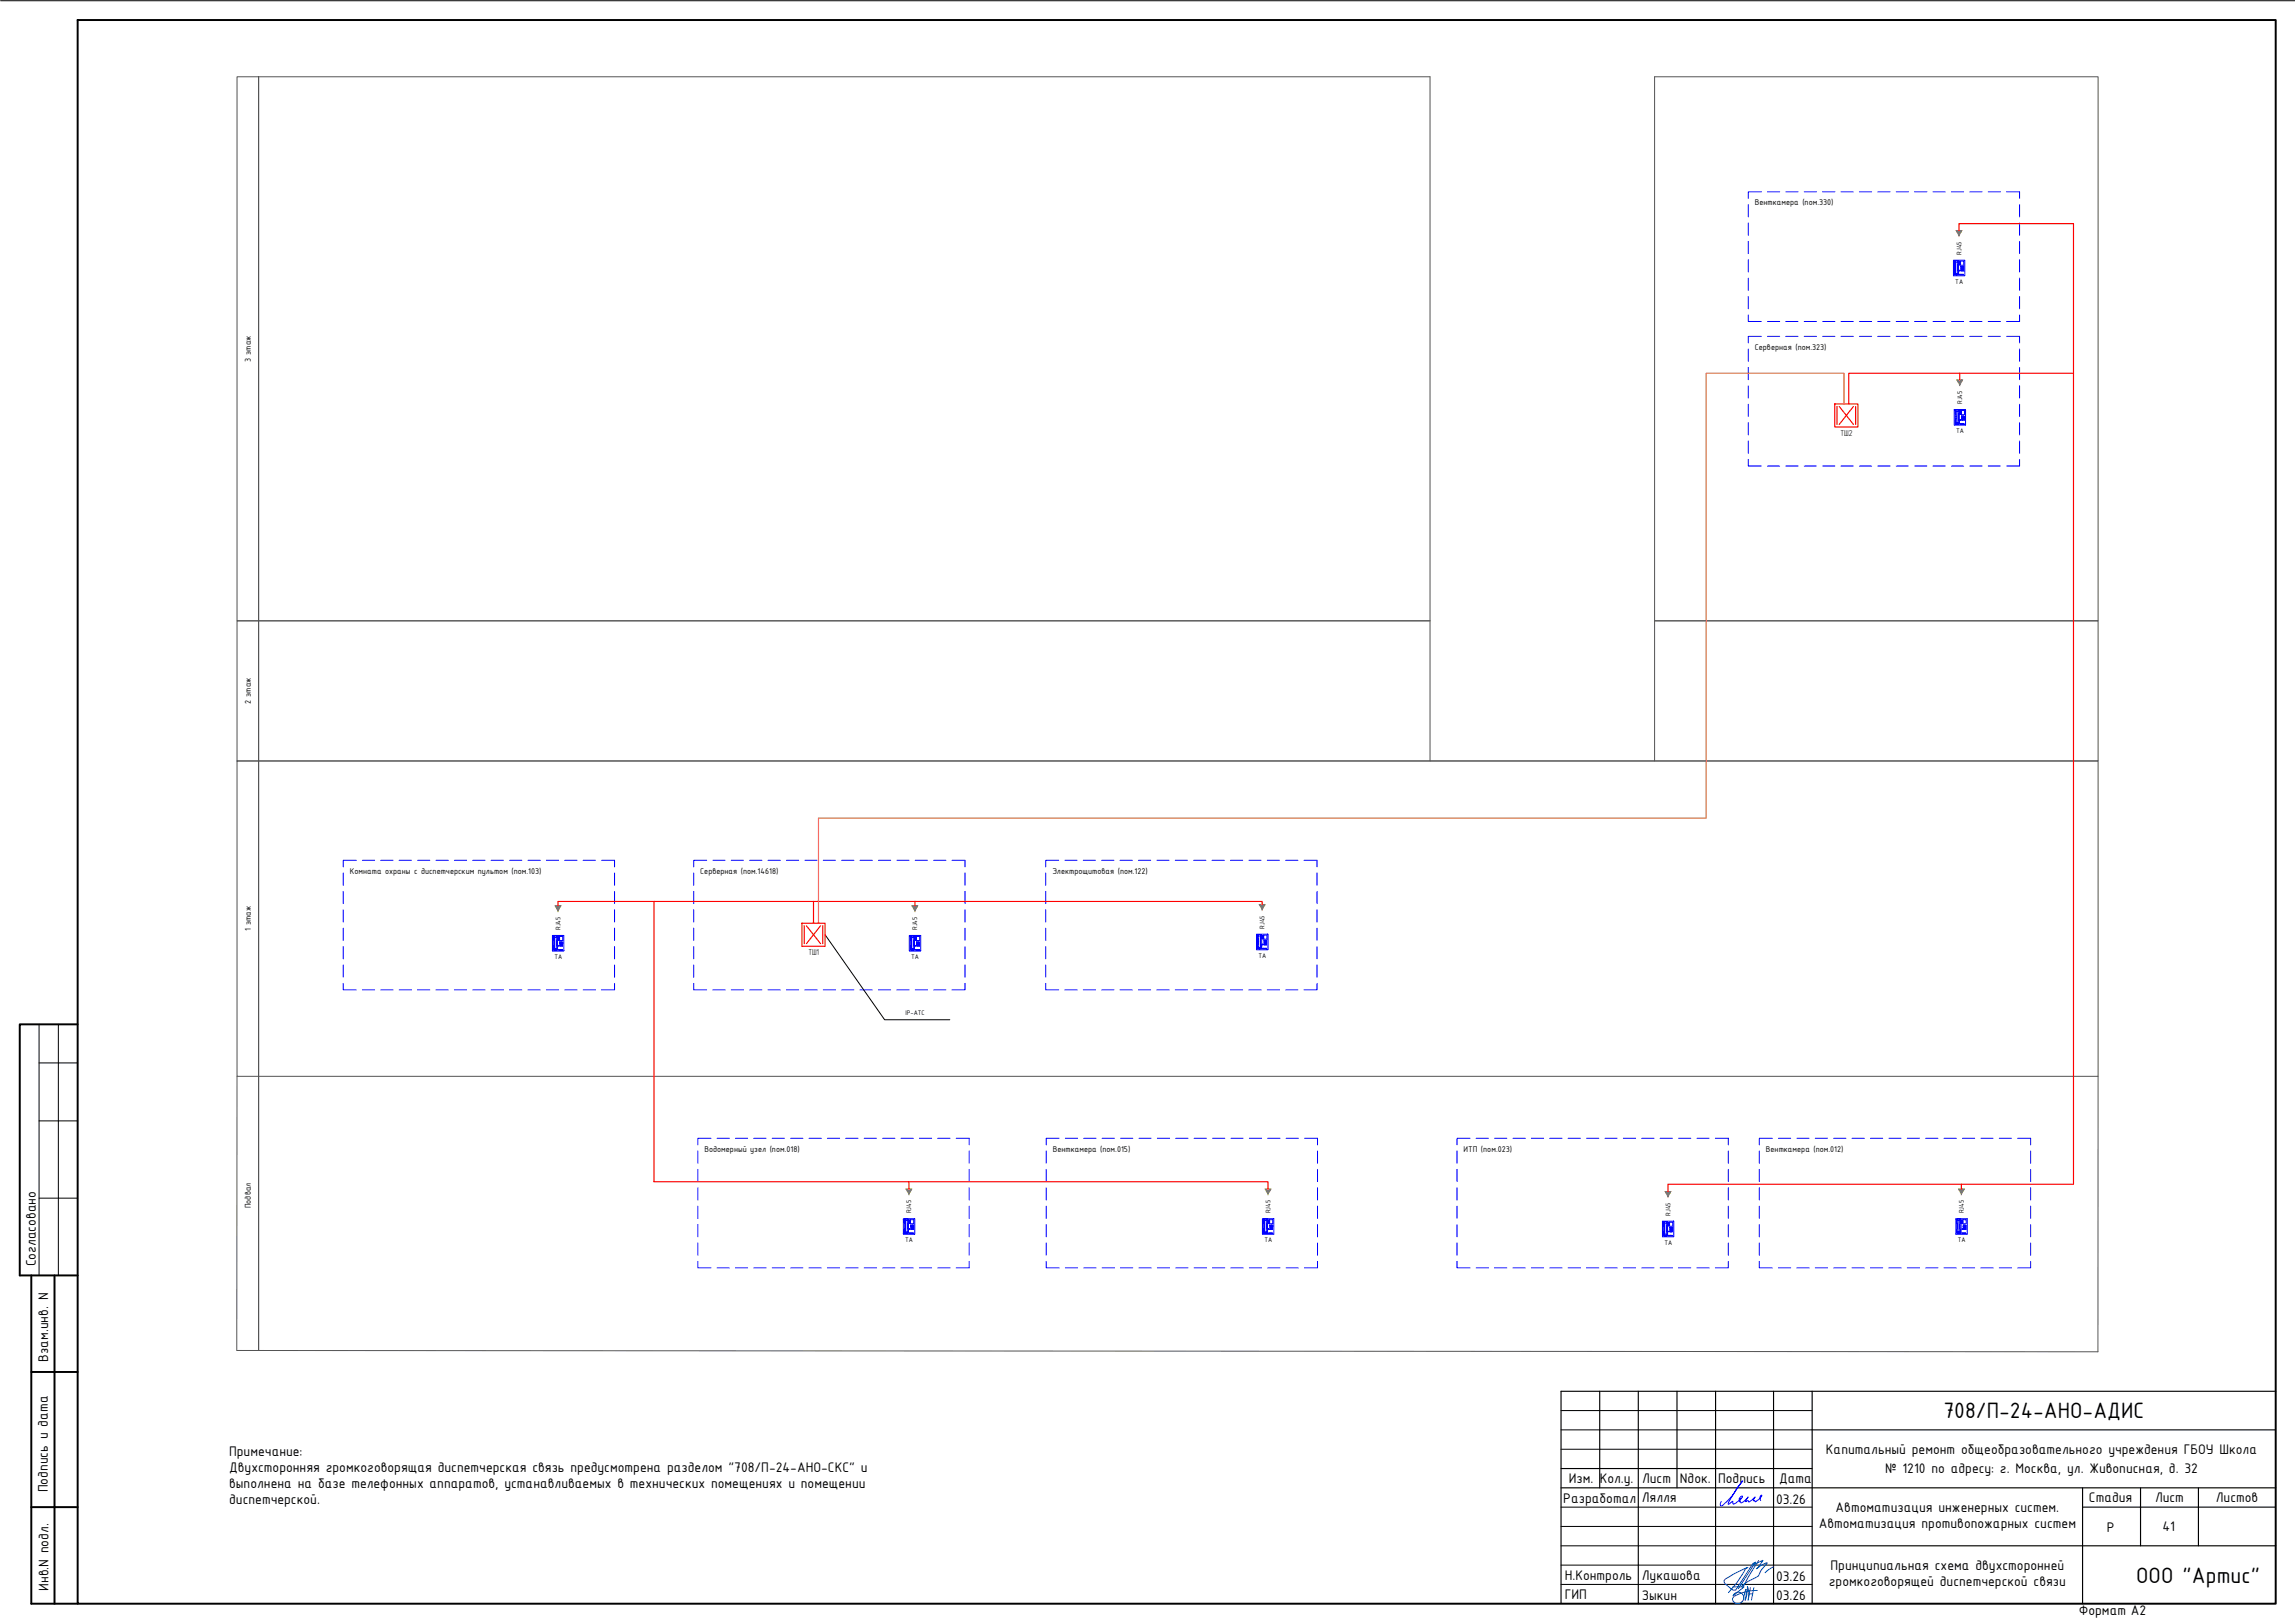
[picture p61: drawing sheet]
<svg xmlns="http://www.w3.org/2000/svg" width="594mm" height="420mm" viewBox="0 0 594 420" stroke-linecap="round" stroke-linejoin="round" font-family="sans-serif">
<defs><g id="words">
<g font-size="6.2">
<text x="503.1" y="367.2">708/П-24-АНО-АДИС</text>
<text x="553" y="409.9">ООО &quot;Артис&quot;</text>
</g>
<g font-size="3.9">
<text x="9.3" y="327.9" transform="rotate(-90 9.3 327.9)">Согласовано</text>
<text x="12.4" y="352.5" transform="rotate(-90 12.4 352.5)">Взам.инв. N</text>
<text x="59.3" y="377">Примечание:</text>
<text x="472.6" y="376.4">Капитальный ремонт общеобразовательного учреждения ГБОУ Школа</text>
<text x="59.3" y="381.1">Двухсторонняя громкоговорящая диспетчерская связь предусмотрена разделом &quot;708/П-24-АНО-СКС&quot; и</text>
<text x="406.1" y="383.9">Изм. Кол.у.</text>
<text x="425.1" y="383.9">Лист</text>
<text x="434.9" y="383.9">Nдок.</text>
<text x="444.7" y="383.9">Подпись</text>
<text x="460.5" y="383.9">Дата</text>
<text x="488" y="381.3">№ 1210 по адресу: г. Москва, ул. Живописная, д. 32</text>
<text x="12.4" y="386.3" transform="rotate(-90 12.4 386.3)">Подпись и дата</text>
<text x="59.3" y="385.3">выполнена на базе телефонных аппаратов, устанавливаемых в технических помещениях и помещении</text>
<text x="59.3" y="389.4">диспетчерской.</text>
<text x="404.7" y="389">Разработал</text>
<text x="425" y="389">Лялля</text>
<text x="459.8" y="389.3">03.26</text>
<text x="540.7" y="388.8">Стадия</text>
<text x="557.8" y="388.8">Лист</text>
<text x="573.6" y="388.8">Листов</text>
<text x="470.8" y="395.6">Автоматизация противопожарных систем</text>
<text x="475.2" y="391.5">Автоматизация инженерных систем.</text>
<text x="545.4" y="396.6">Р</text>
<text x="559.8" y="396.3">41</text>
<text x="473.9" y="406.4">Принципиальная схема двухсторонней</text>
<text x="12.5" y="411.9" transform="rotate(-90 12.5 411.9)">Инв.N подл.</text>
<text x="405" y="414">ГИП</text>
<text x="405" y="409">Н.Контроль</text>
<text x="425" y="409.2">Лукашова</text>
<text x="459.8" y="409.3">03.26</text>
<text x="473.4" y="410.6">громкоговорящей диспетчерской связи</text>
<text x="425" y="414.1">Зыкин</text>
<text x="459.8" y="414.3">03.26</text>
<text x="538.1" y="418.2">Формат А2</text>
</g>
<g font-size="2.3">
<text x="454.3" y="53.1">Венткамера (пом.330)</text>
<text x="64.9" y="93.7" transform="rotate(-90 64.9 93.7)">3 этаж</text>
<text x="454.3" y="90.6">Серверная (пом.323)</text>
<text x="64.9" y="182.3" transform="rotate(-90 64.9 182.3)">2 этаж</text>
<text x="90.5" y="226.2">Комната охраны с диспетчерским пультом (пом.103)</text>
<text x="181.3" y="226.2">Серверная (пом.14618)</text>
<text x="272.4" y="226.2">Электрощитовая (пом.122)</text>
<text x="64.9" y="241.1" transform="rotate(-90 64.9 241.1)">1 этаж</text>
<text x="182.4" y="298.2">Водомерный узел (пом.018)</text>
<text x="272.5" y="298.2">Венткамера (пом.015)</text>
<text x="378.9" y="298.3">ИТП (пом.023)</text>
<text x="457.1" y="298.2">Венткамера (пом.012)</text>
<text x="64.9" y="312.8" transform="rotate(-90 64.9 312.8)">Подвал</text>
</g>
<g font-size="2.2">
<text x="476.4" y="112.9">ТШ2</text>
<text x="209.2" y="247.4">ТШ1</text>
</g>
<g font-size="1.9">
<text x="507.7" y="66" transform="rotate(-90 507.7 66)">RJ45</text>
<text x="506.2" y="73.4">ТА</text>
<text x="507.9" y="104.6" transform="rotate(-90 507.9 104.6)">RJ45</text>
<text x="506.3" y="112.1">ТА</text>
<text x="145.1" y="240.8" transform="rotate(-90 145.1 240.8)">RJ45</text>
<text x="237.4" y="240.8" transform="rotate(-90 237.4 240.8)">RJ45</text>
<text x="327.3" y="240.4" transform="rotate(-90 327.3 240.4)">RJ45</text>
<text x="143.5" y="248.3">ТА</text>
<text x="235.9" y="248.3">ТА</text>
<text x="325.8" y="247.9">ТА</text>
<text x="234.4" y="262.9">IP-АТС</text>
<text x="235.9" y="314.1" transform="rotate(-90 235.9 314.1)">RJ45</text>
<text x="328.9" y="314.1" transform="rotate(-90 328.9 314.1)">RJ45</text>
<text x="432.4" y="314.7" transform="rotate(-90 432.4 314.7)">RJ45</text>
<text x="508.4" y="314.1" transform="rotate(-90 508.4 314.1)">RJ45</text>
<text x="234.3" y="321.6">ТА</text>
<text x="327.3" y="321.6">ТА</text>
<text x="430.8" y="322.2">ТА</text>
<text x="506.8" y="321.6">ТА</text>
</g>
</g></defs>
<path d="M66.9 19.9v329.7v-329.7M61.4 197h481.7v81.6h-481.7zM370.2 197v-177.1h-308.8v140.8h308.8h-308.8v36.3h481.7v-36.3h-114.8h114.8v-140.8h-114.8v177.1M61.4 278.6l-.1 71M543.1 278.6v71.3l-481.7-.3" fill="none" stroke="#545454" stroke-width=".26"/>
<g fill="none" stroke="#00f" stroke-width=".26">
<path d="M452.6 53v3.1M452.6 57.7v3.2M455.9 49.7h-3.3v1.7M457.5 49.7h3.2M462.3 49.7h3.1M467 49.7h3.2M471.8 49.7h3.2M476.6 49.7h3.1M481.3 49.7h3.2M486.1 49.7h3.2M490.8 49.7h3.2M495.6 49.7h3.2"/>
<path d="M500.4 49.7h3.1M505.1 49.7h3.2M509.9 49.7h3.2M514.7 49.7h3.1M519.4 49.7h3.4v1.7M522.8 53v3.1M522.8 57.7v3.2M452.6 62.5v3.2M452.6 67.2v3.2M452.6 72v3.2M452.6 76.8v3.1M522.8 62.5v3.2"/>
<path d="M522.8 67.2v3.2M522.8 72v3.2M522.8 76.8v3.1M452.6 81.5v1.7h3.3M452.6 90.4v3.1M452.6 95.1v3.2M452.6 99.9v3.2M455.9 87.1h-3.3v1.7M457.5 83.2h3.2M457.5 87.1h3.2M462.3 83.2h3.1M462.3 87.1h3.1"/>
<path d="M467 83.2h3.2M467 87.1h3.2M471.8 83.2h3.2M471.8 87.1h3.2M476.6 83.2h3.1M476.6 87.1h3.1M481.3 83.2h3.2M481.3 87.1h3.2M486.1 83.2h3.2M486.1 87.1h3.2M490.8 83.2h3.2M490.8 87.1h3.2"/>
<path d="M495.6 83.2h3.2M495.6 87.1h3.2M500.4 83.2h3.1M500.4 87.1h3.1M505.1 83.2h3.2M505.1 87.1h3.2M509.9 83.2h3.2M509.9 87.1h3.2M514.7 83.2h3.1M514.7 87.1h3.1M519.4 87.1h3.4v1.7M522.8 81.5v1.7h-3.4"/>
<path d="M522.8 90.4v3.1M522.8 95.1v3.2M522.8 99.9v3.2M452.6 118.9v1.8h3.3M452.6 104.6v3.2M452.6 109.4v3.2M452.6 114.2v3.1M522.8 118.9v1.8h-3.4M522.8 104.6v3.2M522.8 109.4v3.2M522.8 114.2v3.1M457.5 120.7h3.2"/>
<path d="M462.3 120.7h3.1M467 120.7h3.2M471.8 120.7h3.2M476.6 120.7h3.1M481.3 120.7h3.2M486.1 120.7h3.2M490.8 120.7h3.2M495.6 120.7h3.2M500.4 120.7h3.1M505.1 120.7h3.2M509.9 120.7h3.2M514.7 120.7h3.1"/>
<path d="M88.9 226v3.2M88.9 230.8v3.1M88.9 235.5v3.2M92.2 222.7h-3.3v1.7M93.8 222.7h3.2M98.6 222.7h3.1M103.3 222.7h3.2M108.1 222.7h3.2M112.9 222.7h3.1M117.6 222.7h3.2M122.4 222.7h3.2M127.1 222.7h3.2"/>
<path d="M131.9 222.7h3.2M136.7 222.7h3.1M141.4 222.7h3.2M146.2 222.7h3.2M151 222.7h3.1M155.7 222.7h3.4v1.7M159.1 226v3.2M159.1 230.8v3.1M159.1 235.5v3.2M179.6 226v3.2M179.6 230.8v3.1M179.6 235.5v3.2"/>
<path d="M182.9 222.7h-3.3v1.7M184.5 222.7h3.2M189.3 222.7h3.2M194 222.7h3.2M198.8 222.7h3.2M203.6 222.7h3.1M208.3 222.7h3.2M213.1 222.7h3.2M217.9 222.7h3.1M222.6 222.7h3.2M227.4 222.7h3.2M232.1 222.7h3.2"/>
<path d="M236.9 222.7h3.2M241.7 222.7h3.1M246.4 222.7h3.4v1.7M249.8 226v3.2M249.8 230.8v3.1M249.8 235.5v3.2M270.7 226v3.2M270.7 230.8v3.1M270.7 235.5v3.2M274.1 222.7h-3.4v1.7M275.6 222.7h3.2M280.4 222.7h3.2"/>
<path d="M285.2 222.7h3.1M289.9 222.7h3.2M294.7 222.7h3.2M299.5 222.7h3.1M304.2 222.7h3.2M309 222.7h3.2M313.7 222.7h3.2M318.5 222.7h3.2M323.3 222.7h3.1M328 222.7h3.2M332.8 222.7h3.2M337.6 222.7h3.3v1.7"/>
<path d="M340.9 226v3.2M340.9 230.8v3.1M340.9 235.5v3.2M88.9 254.6v1.7h3.3M88.9 240.3v3.2M88.9 245v3.2M88.9 249.8v3.2M93.8 256.3h3.2M98.6 256.3h3.1M103.3 256.3h3.2M108.1 256.3h3.2M112.9 256.3h3.1"/>
<path d="M117.6 256.3h3.2M122.4 256.3h3.2M127.1 256.3h3.2M131.9 256.3h3.2M136.7 256.3h3.1M141.4 256.3h3.2M146.2 256.3h3.2M151 256.3h3.1M159.1 254.6v1.7h-3.4M159.1 240.3v3.2M159.1 245v3.2M159.1 249.8v3.2"/>
<path d="M179.6 254.6v1.7h3.3M179.6 240.3v3.2M179.6 245v3.2M179.6 249.8v3.2M184.5 256.3h3.2M189.3 256.3h3.2M194 256.3h3.2M198.8 256.3h3.2M203.6 256.3h3.1M208.3 256.3h3.2M213.1 256.3h3.2M217.9 256.3h3.1"/>
<path d="M222.6 256.3h3.2M227.4 256.3h3.2M232.1 256.3h3.2M236.9 256.3h3.2M241.7 256.3h3.1M249.8 254.6v1.7h-3.4M249.8 240.3v3.2M249.8 245v3.2M249.8 249.8v3.2M270.7 254.6v1.7h3.4M270.7 240.3v3.2M270.7 245v3.2"/>
<path d="M270.7 249.8v3.2M275.6 256.3h3.2M280.4 256.3h3.2M285.2 256.3h3.1M289.9 256.3h3.2M294.7 256.3h3.2M299.5 256.3h3.1M304.2 256.3h3.2M309 256.3h3.2M313.7 256.3h3.2M318.5 256.3h3.2M323.3 256.3h3.1"/>
<path d="M328 256.3h3.2M332.8 256.3h3.2M340.9 254.6v1.7h-3.3M340.9 240.3v3.2M340.9 245v3.2M340.9 249.8v3.2M180.7 298v3.1M184 294.7h-3.3v1.7M185.6 294.7h3.2M190.4 294.7h3.1M195.1 294.7h3.2M199.9 294.7h3.2"/>
<path d="M204.7 294.7h3.1M209.4 294.7h3.2M214.2 294.7h3.2M218.9 294.7h3.2M223.7 294.7h3.2M228.5 294.7h3.1M233.2 294.7h3.2M238 294.7h3.2M242.8 294.7h3.1M247.5 294.7h3.4v1.7M250.9 298v3.1M270.8 298v3.1"/>
<path d="M274.2 294.7h-3.4v1.7M275.8 294.7h3.1M280.5 294.7h3.2M285.3 294.7h3.2M290.1 294.7h3.1M294.8 294.7h3.2M299.6 294.7h3.2M304.3 294.7h3.2M309.1 294.7h3.2M313.9 294.7h3.1M318.6 294.7h3.2M323.4 294.7h3.2"/>
<path d="M328.2 294.7h3.1M332.9 294.7h3.2M337.7 294.7h3.4v1.7M341.1 298v3.1M377.2 298v3.1M380.5 294.7h-3.3v1.7M382.1 294.7h3.2M386.9 294.7h3.2M391.6 294.7h3.2M396.4 294.7h3.2M401.2 294.7h3.1M405.9 294.7h3.2"/>
<path d="M410.7 294.7h3.2M415.5 294.7h3.1M420.2 294.7h3.2M425 294.7h3.2M429.7 294.7h3.2M434.5 294.7h3.2M439.3 294.7h3.1M444 294.7h3.4v1.7M447.4 298v3.1M455.4 298v3.1M458.8 294.7h-3.4v1.7M460.4 294.7h3.1"/>
<path d="M465.1 294.7h3.2M469.9 294.7h3.2M474.7 294.7h3.1M479.4 294.7h3.2M484.2 294.7h3.2M488.9 294.7h3.2M493.7 294.7h3.2M498.5 294.7h3.1M503.2 294.7h3.2M508 294.7h3.2M512.8 294.7h3.1M517.5 294.7h3.2"/>
<path d="M522.3 294.7h3.3v1.7M525.6 298v3.1M180.7 302.7v3.2M180.7 307.5v3.2M180.7 312.3v3.1M180.7 317v3.2M250.9 302.7v3.2M250.9 307.5v3.2M250.9 312.3v3.1M250.9 317v3.2M270.8 302.7v3.2M270.8 307.5v3.2"/>
<path d="M270.8 312.3v3.1M270.8 317v3.2M341.1 302.7v3.2M341.1 307.5v3.2M341.1 312.3v3.1M341.1 317v3.2M377.2 302.7v3.2M377.2 307.5v3.2M377.2 312.3v3.1M377.2 317v3.2M447.4 302.7v3.2M447.4 307.5v3.2"/>
<path d="M447.4 312.3v3.1M447.4 317v3.2M455.4 302.7v3.2M455.4 307.5v3.2M455.4 312.3v3.1M455.4 317v3.2M525.6 302.7v3.2M525.6 307.5v3.2M525.6 312.3v3.1M525.6 317v3.2M180.7 326.5v1.7h3.3M180.7 321.8v3.2"/>
<path d="M185.6 328.2h3.2M190.4 328.2h3.1M195.1 328.2h3.2M199.9 328.2h3.2M204.7 328.2h3.1M209.4 328.2h3.2M214.2 328.2h3.2M218.9 328.2h3.2M223.7 328.2h3.2M228.5 328.2h3.1M233.2 328.2h3.2M238 328.2h3.2"/>
<path d="M242.8 328.2h3.1M250.9 326.5v1.7h-3.4M250.9 321.8v3.2M270.8 326.5v1.7h3.4M270.8 321.8v3.2M275.8 328.2h3.1M280.5 328.2h3.2M285.3 328.2h3.2M290.1 328.2h3.1M294.8 328.2h3.2M299.6 328.2h3.2M304.3 328.2h3.2"/>
<path d="M309.1 328.2h3.2M313.9 328.2h3.1M318.6 328.2h3.2M323.4 328.2h3.2M328.2 328.2h3.1M332.9 328.2h3.2M341.1 326.5v1.7h-3.4M341.1 321.8v3.2M377.2 326.5v1.7h3.3M377.2 321.8v3.2M382.1 328.2h3.2M386.9 328.2h3.2"/>
<path d="M391.6 328.2h3.2M396.4 328.2h3.2M401.2 328.2h3.1M405.9 328.2h3.2M410.7 328.2h3.2M415.5 328.2h3.1M420.2 328.2h3.2M425 328.2h3.2M429.7 328.2h3.2M434.5 328.2h3.2M439.3 328.2h3.1M447.4 326.5v1.7h-3.4"/>
<path d="M447.4 321.8v3.2M455.4 326.5v1.7h3.4M455.4 321.8v3.2M460.4 328.2h3.1M465.1 328.2h3.2M469.9 328.2h3.2M474.7 328.2h3.1M479.4 328.2h3.2M484.2 328.2h3.2M488.9 328.2h3.2M493.7 328.2h3.2M498.5 328.2h3.1"/>
<path d="M503.2 328.2h3.2M508 328.2h3.2M512.8 328.2h3.1M517.5 328.2h3.2M525.6 326.5v1.7h-3.3M525.6 321.8v3.2"/>
</g>
<g fill="none" stroke="#00f" stroke-width=".26">
<path d="M505.7 67.4h2.9v4l-2.9-.1zM505.9 67.6l.2-.1h.7l.1 .1M506 67.4l1 .2v3.4l-.2 .2h-.8l-.1-.2zM506.1 71.1h.7M506.1 67.5l.1 .3M506.2 70.7l-.2 .4 .2-.3M506.2 67.9v2.8M506.2 70.7v.1M506.2 67.8l-.3-.2 .2 1.3-.2 2.1M506.2 67.8l.5 .1 .2-.3-.2 1.3 .2 2.1M506.2 70.8h.4M506.7 67.9v2.8"/>
<path d="M506.8 67.5l-.2 .3M506.9 71l-.2-.3 .1 .4M506.9 71l-.1 .1M507.2 69.9h.2v.2h-.2zM507.2 71h.3v.2h-.3zM507.2 67.7l.2 .1zM507.2 67.8l.2 .1zM507.2 68.3l.2 .1zM507.2 68.5l.2 .1zM507.2 68l.2 .1zM507.2 68.2l.2 .1zM507.5 67.6h.8v1.1h-.8z"/>
<path d="M507.6 69l.1 .2zM507.6 69.6l.1 .2zM507.6 69.9l.1 .2zM507.6 69.3l.1 .2zM507.6 71h.3v.2h-.3zM507.8 69l.2 .2zM507.8 69.3l.2 .2zM507.8 69.6l.2 .2zM507.8 69.9l.2 .2zM508 71h.3v.2h-.3zM508.1 69l.2 .2zM508.1 69.6l.2 .2z"/>
<path d="M508.1 69.9l.2 .2zM508.1 69.3l.2 .2zM505.9 106.1l2.9-.1v4h-2.9zM506.1 106.2h1.1v3.5l-.2 .1h-.8l-.1-.2zM506.1 106.3l.2-.2h.7l.1 .2M506.3 106.1l.1 .4M506.4 109.4l-.2 .3 .2-.3M506.4 106.6v2.8M506.4 109.4h.1M506.4 106.5l-.3-.2 .2 1.2-.2 2.1M506.4 106.5l.4 .1 .3-.3-.2 1.2 .2 2.1M506.4 109.4h.4"/>
<path d="M506.6 109.8h.1M506.8 109.4l.3 .2-.1 .2zM506.8 106.6v2.8M507 106.1l-.2 .4M507.4 108.6h.2v.2h-.2zM507.4 109.7h.3v.1h-.3zM507.4 106.3l.2 .1zM507.4 106.5l.2 .1zM507.4 107l.2 .1zM507.4 107.2l.2 .1zM507.4 106.7h.2zM507.4 106.8l.2 .1z"/>
<path d="M507.7 106.3h.8v1h-.8zM507.8 107.7l.1 .1zM507.8 108.3l.1 .2zM507.8 108.6l.1 .2zM507.8 108l.1 .2zM507.8 109.7h.3v.1h-.3zM508 107.7l.2 .1zM508 108l.2 .2zM508 108.3l.2 .2zM508 108.6l.2 .2zM508.2 109.7h.3v.1h-.3zM508.3 107.7l.2 .1z"/>
<path d="M508.3 108.3l.2 .2zM508.3 108.6l.2 .2zM508.3 108l.2 .2zM143 242.2h3l-.1 4-2.9-.1zM143.2 242.4l.2-.1h.8l.1 .1-.1 3.6h-.8l-.2-.2zM143.3 242.4l.1-.1h.7l.1 .1M143.4 245.9h.7M143.4 242.3l.2 .4M143.5 245.5l-.2 .4h.1l.2-.3M143.5 242.7v2.8M143.5 245.5l.1 .1M143.6 242.7l-.3-.3 .2 1.3-.2 2.1"/>
<path d="M143.6 242.7h.4l.2-.3-.1 1.1 .1 2.3M143.6 245.6h.4M144 242.7v2.8M144.1 242.3l-.1 .4M144.2 245.8l-.2-.3 .1 .4M144.2 245.8l-.1 .1M144.5 244.8h.2v.1h-.2zM144.5 245.8h.3v.2h-.3zM144.5 242.5l.3 .1zM144.5 242.7h.3zM144.5 243.2h.3zM144.5 243.3l.3 .1z"/>
<path d="M144.5 242.8l.3 .1zM144.5 243l.3 .1zM144.9 242.4h.8v1.1h-.8zM144.9 243.8l.2 .2zM144.9 244.4l.2 .2zM144.9 244.8l.2 .1zM144.9 244.1l.2 .2zM144.9 245.8h.3v.2h-.3zM145.2 244.1l.2 .2zM145.2 244.4l.2 .2zM145.2 243.8l.2 .2zM145.2 244.8l.2 .1z"/>
<path d="M145.3 245.8h.3v.2h-.3zM145.5 243.8l.1 .2zM145.5 244.4l.1 .2zM145.5 244.8l.1 .1zM145.5 244.1l.1 .2zM235.4 242.2h2.9v4l-2.9-.1zM235.7 242.4l.1-.1h.7l.1 .1M235.7 242.3l1 .1v3.4l-.1 .2h-.9l-.1-.2zM235.8 245.9h.7M235.8 242.3l.2 .4M235.9 245.5l-.2 .4 .3-.3M235.9 242.7v2.8"/>
<path d="M235.9 245.5l.1 .1M236 242.7l-.3-.3 .1 1.3-.1 2.1M236 242.7h.4l.2-.3-.1 1.3 .1 2.1M236 245.6h.3M236.4 242.7v2.8M236.5 242.3l-.2 .4M236.6 245.8l-.2-.3 .1 .4M236.6 245.8l-.1 .1M236.9 244.8h.2v.1h-.2zM236.9 245.8h.3v.2h-.3zM236.9 242.5l.2 .1zM236.9 242.7h.2z"/>
<path d="M236.9 243.2h.2zM236.9 243.3l.2 .1zM236.9 242.8l.2 .1zM236.9 243l.2 .1zM237.2 242.4h.9v1.1h-.9zM237.3 243.8l.2 .2zM237.3 244.4l.2 .2zM237.3 244.8l.2 .1zM237.3 244.1l.2 .2zM237.3 245.8h.3v.2h-.3zM237.6 244.1l.1 .2zM237.6 244.4l.1 .2z"/>
<path d="M237.6 243.8l.1 .2zM237.6 244.8l.1 .1zM237.7 245.8h.3v.2h-.3zM237.8 243.8l.2 .2zM237.8 244.4l.2 .2zM237.8 244.8l.2 .1zM237.8 244.1l.2 .2zM325.3 241.8h2.9v4.1h-2.9zM325.5 242.1l.1-.2h.9l.1 .2-.1 3.5h-.9l-.1-.1zM325.6 242.1l.1-.1h.7l.1 .1M325.7 245.6h.7M325.7 242l.2 .3"/>
<path d="M325.8 245.2l-.2 .4 .3-.4M325.8 242.4v2.8M325.8 245.2h.1M325.9 242.3l-.3-.2 .1 1.3-.1 2M325.9 242.3l.4 .1 .2-.3-.1 1.3 .1 2M325.9 245.2h.3M326.3 242.4v2.8M326.4 242l-.2 .3M326.5 245.4l-.2-.2 .1 .4M326.5 245.4l-.1 .2M326.8 244.4h.2v.2h-.2zM326.8 245.5h.3v.2h-.3z"/>
<path d="M326.8 242.1l.2 .1zM326.8 242.3l.2 .1zM326.8 242.8l.2 .1zM326.8 243l.2 .1zM326.8 242.5l.2 .1zM326.8 242.7h.2zM327.1 242.1h.8v1h-.8zM327.2 243.5l.2 .1zM327.2 244.1l.2 .2zM327.2 244.4l.2 .2zM327.2 243.8l.2 .2zM327.2 245.5h.3v.2h-.3z"/>
<path d="M327.5 243.5l.1 .1zM327.5 243.8l.1 .2zM327.5 244.1l.1 .2zM327.5 244.4l.1 .2zM327.6 245.5h.3v.2h-.3zM327.7 243.5l.2 .1zM327.7 244.1l.2 .2zM327.7 244.4l.2 .2zM327.7 243.8l.2 .2zM233.8 315.6l2.9-.1v4l-2.9-.1zM234.1 315.8l.2-.2h.6l.2 .2M234.2 315.6l1 .1v3.5l-.2 .1h-.8l-.1-.2z"/>
<path d="M234.3 319.3h.3M234.3 315.6l.1 .4M234.4 318.8l-.2 .4 .2-.3M234.4 316v2.8M234.4 318.8v.1M234.4 316l-.3-.2 .2 1.2-.2 2.1M234.4 316h.4l.3-.2-.2 1.2 .2 2.1M234.4 318.9h.4M234.6 319.3h.1M234.6 319.3h.3M234.8 316v2.8M234.9 315.6l-.1 .4"/>
<path d="M235.1 319.1l-.3-.3 .1 .5M235.1 319.1l-.2 .2M235.3 318.1h.3v.2h-.3zM235.4 319.2h.3v.1h-.3zM235.4 315.8l.2 .1zM235.4 316l.2 .1zM235.4 316.5l.2 .1zM235.4 316.7h.2zM235.4 316.2h.2zM235.4 316.3l.2 .1zM235.7 315.7h.8v1.1h-.8zM235.7 317.1l.2 .2z"/>
<path d="M235.7 317.8l.2 .1zM235.7 318.1l.2 .2zM235.7 317.5l.2 .1zM235.8 319.2h.2v.1h-.2zM236 317.1l.2 .2zM236 317.5l.2 .1zM236 317.8l.2 .1zM236 318.1l.2 .2zM236.2 319.2h.2v.1h-.2zM236.3 317.1l.2 .2zM236.3 317.8l.2 .1zM236.3 318.1l.2 .2z"/>
<path d="M236.3 317.5l.2 .1zM326.8 315.6h2.9v3.9l-2.9-.1zM327 315.7l.2-.1h.8l.1 .1-.1 3.6h-.8l-.2-.2zM327.1 315.8l.1-.2h.7l.1 .2M327.2 319.3h.3M327.2 315.6l.2 .4M327.3 318.8l-.2 .4 .3-.3M327.3 316v2.8M327.3 318.8l.1 .1M327.4 316l-.3-.2 .2 1.2-.2 2.1M327.4 316h.4l.2-.2-.1 1.2 .1 2.1M327.4 318.9h.4"/>
<path d="M327.5 319.3h.1M327.6 319.3h.3M327.8 316v2.8M327.9 315.6l-.1 .4M328 319.1l-.2-.3 .1 .5M328 319.1l-.1 .2M328.3 318.1h.2v.2h-.2zM328.3 319.2h.3v.1h-.3zM328.3 315.8l.2 .1zM328.3 316l.2 .1zM328.3 316.5l.2 .1zM328.3 316.7h.2z"/>
<path d="M328.3 316.2h.2zM328.3 316.3l.2 .1zM328.6 315.7h.9v1.1h-.9zM328.7 317.1l.2 .2zM328.7 317.8l.2 .1zM328.7 318.1l.2 .2zM328.7 317.5l.2 .1zM328.7 319.2h.3v.1h-.3zM329 317.1l.2 .2zM329 317.5l.2 .1zM329 317.8l.2 .1zM329 318.1l.2 .2z"/>
<path d="M329.1 319.2h.3v.1h-.3zM329.3 317.1l.1 .2zM329.3 317.8l.1 .1zM329.3 318.1l.1 .2zM329.3 317.5l.1 .1zM430.3 316.2l2.9-.1v4.1l-2.9-.1zM430.6 316.4l.2-.1h.6l.2 .1M430.7 316.2l1 .2v3.4l-.2 .1h-.8l-.1-.1zM430.8 319.9h.6M430.8 316.3l.1 .3M430.9 319.5l-.3 .3 .2 .1 .1-.4M430.9 316.7v2.8"/>
<path d="M430.9 319.5h.1M430.9 316.6l-.3-.2v.8a2.13 2.13 0 0 1 0 1.8v.7M430.9 316.6l.4 .1 .3-.3-.2 1.3 .2 2M430.9 319.5h.4M431.3 316.7v2.8M431.4 316.3l-.1 .3M431.6 319.7l-.3-.2 .1 .4M431.6 319.7l-.2 .2M431.8 318.7h.3v.2h-.3zM431.9 319.8h.3v.2h-.3zM431.9 316.4l.2 .1zM431.9 316.6l.2 .1z"/>
<path d="M431.9 317.1l.2 .1zM431.9 317.3l.2 .1zM431.9 316.8l.2 .1zM431.9 316.9l.2 .2zM432.2 316.4h.8v1h-.8zM432.2 317.8l.2 .1zM432.2 318.4l.2 .2zM432.2 318.7l.2 .2zM432.2 318.1l.2 .2zM432.3 319.8h.3v.2h-.3zM432.5 318.7l.2 .2zM432.5 317.8l.2 .1z"/>
<path d="M432.5 318.1l.2 .2zM432.5 318.4l.2 .2zM432.7 319.8h.2v.2h-.2zM432.8 317.8l.2 .1zM432.8 318.4l.2 .2zM432.8 318.7l.2 .2zM432.8 318.1l.2 .2zM506.3 315.6h2.9v3.9l-2.9-.1zM506.5 315.7l.2-.1h.8l.1 .1-.1 3.6h-.8l-.2-.2zM506.6 315.8l.1-.2h.7l.1 .2M506.7 319.3h.3M506.7 315.6l.2 .4"/>
<path d="M506.8 318.8l-.2 .4 .3-.3M506.8 316v2.8M506.8 318.8l.1 .1M506.9 316l-.3-.2v.7a2.13 2.13 0 0 1 0 1.8v.8M506.9 316h.4l.2-.2-.1 1.2 .1 2.1M506.9 318.9h.4M507 319.3h.1M507.1 319.3h.3M507.3 316v2.8M507.4 315.6l-.1 .4M507.5 319.1l-.2-.3 .1 .5M507.5 319.1l-.1 .2"/>
<path d="M507.8 318.1h.2v.2h-.2zM507.8 319.2h.3v.1h-.3zM507.8 315.8l.2 .1zM507.8 316l.2 .1zM507.8 316.5l.2 .1zM507.8 316.7h.2zM507.8 316.2h.2zM507.8 316.3l.2 .1zM508.1 315.7h.8v1.1h-.8zM508.2 317.1l.2 .2zM508.2 317.8l.2 .1zM508.2 318.1l.2 .2z"/>
<path d="M508.2 317.5l.2 .1zM508.2 319.2h.3v.1h-.3zM508.5 317.1l.1 .2zM508.5 317.5l.1 .1zM508.5 317.8l.1 .1zM508.5 318.1l.1 .2zM508.6 319.2h.3v.1h-.3zM508.8 317.1l.1 .2zM508.8 317.8l.1 .1zM508.8 318.1l.1 .2zM508.8 317.5l.1 .1z"/>
</g>
<g fill="#fff" stroke="#fff" stroke-width=".26">
<path d="M234.7 310.2v4.3h1.2zM234.7 310.2h1.2v4.3z"/>
<path d="M232 320.4v1.2l6.7-1.2zM232 321.6l6.7-1.2v1.2z"/>
<path d="M327.7 310.2v4.3h1.2zM327.7 310.2h1.2v4.3z"/>
<path d="M326.2 320.4v1.2l4.2-1.2zM326.2 321.6l4.2-1.2v1.2z"/>
<path d="M507.1 310.2v4.3h1.3zM507.1 310.2h1.3v4.3z"/>
<path d="M505.7 320.4v1.2l4.2-1.2zM505.7 321.6l4.2-1.2v1.2z"/>
<path d="M326.1 236.6v4.2h1.2zM326.1 236.6h1.2v4.2z"/>
<path d="M324.7 246.7v1.2l4.2-1.2zM324.7 247.9l4.2-1.2v1.2z"/>
<path d="M236.2 236.9v4.2h1.2zM236.2 236.9h1.2v4.2z"/>
<path d="M234.8 247.1v1.2l4.2-1.2zM234.8 248.3l4.2-1.2v1.2z"/>
<path d="M143.9 236.9v4.2h1.2zM143.9 236.9h1.2v4.2z"/>
<path d="M142.4 247.1v1.2l4.2-1.2zM142.4 248.3l4.2-1.2v1.2z"/>
<path d="M506.7 100.8v4.2h1.2zM506.7 100.8h1.2v4.2z"/>
<path d="M505.3 110.9v1.2l4.2-1.2zM505.3 112.1l4.2-1.2v1.2z"/>
<path d="M506.5 62.1v4.2h1.2zM506.5 62.1h1.2v4.2z"/>
<path d="M505.1 72.3v1.1l4.2-1.1zM505.1 73.4l4.2-1.1v1.1z"/>
<path d="M234.5 261.7v1.2l4.8-1.2zM234.5 262.9l4.8-1.2v1.2z"/>
<path d="M431.2 310.9v4.2h1.2zM431.2 310.9h1.2v4.2z"/>
<path d="M428.5 321v1.2l6.7-1.2zM428.5 322.2l6.7-1.2v1.2z"/>
</g>
<g fill="#999b37" stroke="#999b37" stroke-width=".26">
<path d="M235.3 307.8l.6 .2z"/>
<path d="M328.2 307.8l.7 .2z"/>
<path d="M507.7 307.8l.7 .2z"/>
<path d="M326.7 234.2l.7 .1z"/>
<path d="M236.8 234.5l.7 .1z"/>
<path d="M144.4 234.5l.7 .1z"/>
<path d="M507.3 98.4l.6 .1z"/>
<path d="M507.1 59.7l.6 .1z"/>
<path d="M431.8 308.5l.6 .1z"/>
<path d="M235.3 307.8l.6 .2-.6 1.1zM234.6 307.8l.7 1.3v-1.3z"/>
<path d="M328.2 307.8l.7 .2-.7 1.1zM327.5 307.8l.7 1.3v-1.3z"/>
<path d="M507.7 307.8l.7 .2-.7 1.1zM507 307.8l.7 1.3v-1.3z"/>
<path d="M326.7 234.2l.7 .1-.7 1.1zM326 234.2l.7 1.2v-1.2z"/>
<path d="M236.8 234.5l.7 .1-.7 1.1zM236.1 234.5l.7 1.2v-1.2z"/>
<path d="M144.4 234.5l.7 .1-.7 1.1zM143.7 234.5l.7 1.2v-1.2z"/>
<path d="M507.3 98.4l.6 .1-.6 1.1zM506.6 98.4l.7 1.2v-1.2z"/>
<path d="M507.1 59.7l.6 .1-.6 1.1zM506.4 59.7l.7 1.2v-1.2z"/>
<path d="M431.8 308.5l.6 .1-.6 1.1zM431.1 308.5l.7 1.2v-1.2z"/>
</g>
<path d="M506.4 59.7h1.4l-.7 1.2zM506.6 98.4h1.4l-.7 1.2zM143.7 234.5h1.5l-.8 1.2zM236.1 234.5h1.4l-.7 1.2zM326 234.2h1.4l-.7 1.2zM234.6 307.8h1.4l-.7 1.3zM327.5 307.8h1.4l-.7 1.3zM431.1 308.5h1.4l-.7 1.2zM507 307.8h1.4l-.7 1.3z" fill="none" stroke="#999b37" stroke-width=".3"/>
<path d="M474.9 104.6h6v6h-6zM475.5 105.2v4.7M476.1 105.2l3.7 4.7M479.8 105.2l-3.7 4.7M480.3 105.2v4.7M207.6 239h6v6h-6zM208.2 239.6v4.7M208.7 239.6l3.7 4.7M212.4 239.6l-3.7 4.7M213 239.6v4.7" fill="none" stroke="#f00" stroke-width=".3"/>
<path d="M507.1 59.7v-1.8h29.6v248.7h-104.9v1.9M507.3 98.4v-1.8h-28.7v8M507.3 96.6h29.4M144.4 233.6v.9M144.4 233.4h66.2M169.3 233.4v72.5h66v1.9M236.8 234.5v-1.1h-26.2v5.6M236.8 233.4h89.9v.8M235.3 305.9h92.9v1.9M507.7 306.6v1.2" fill="none" stroke="#f00" stroke-width=".3"/>
<path d="M477.3 104.6v-8h-35.6v115.2h-229.8v27.2" fill="none" stroke="#cd6928" stroke-width=".3"/>
<path d="M213.6 242l15.4 22h16.9" fill="none" stroke="#000" stroke-width=".26"/>
<!-- layer: 0 -->
<path d="M.1 .2h594M10.1 275.2h10M10.1 265.2v65M15.1 265.2v65M10.1 290.2h10M10.1 310.2h10" fill="none" stroke="#000" stroke-width=".26"/>
<path d="M20.1 5.2h569v410h-569zM20.1 265.2h-15v65h15M8.1 330.2v85h12M14.1 330.2v85M8.1 355.2h12M8.1 390.2h12" fill="none" stroke="#000" stroke-width=".51"/>
<g fill="none" stroke="#000" stroke-width=".3">
<path d="M414.1 360.2v25M424.1 360.2v55M434.1 360.2v25M444.1 360.2v55M459.1 360.2v55M469.1 360.2v55M469.1 370.2h120M589.1 360.2h-185v55M404.1 385.2h185M404.1 380.2h65M539.1 385.2v30M539.1 390.2h50"/>
<path d="M554.1 385.2v15M569.1 385.2v15M469.1 400.2h120"/>
</g>
<path d="M404.1 375.2h65M404.1 370.2h65M404.1 365.2h65M404.1 395.2h65M404.1 390.2h65M404.1 410.2h65M404.1 405.2h65M404.1 400.2h65" fill="none" stroke="#000" stroke-width=".26"/>
<path d="M448.5 410.8h3l-2.9 2.3M452 411.5l-.6 2.4M452.8 412.6h.9M453.1 411l-.6 3.2 .2-1.7-.4-1.7-.1 1.7-.5 1.8 .3-1.4v-1.4M453.7 404.7l.7-.3-4.4 6.9M453.8 404.7l-4.5 6.9h-.4a6 6 0 0 1-2.6-2.2v-.2a26.1 26.1 0 0 1 6.1-3.4l-.6 .3-2 3.4-2.4 2.8M453.8 405.1l2.5-1.1-1.6 2.1 1.3-.9 1.4-.7-1.7 2.4a2 2 0 0 1-1.6 1.7l-1.8 .9-1.5 1.2M454 411l-.6 3.2M454.9 411.7a11.2 11.2 0 0 0-6.2 1.7 1.24 1.24 0 0 0 .4 1.6 1.24 1.24 0 0 0 1.6-.1 1.44 1.44 0 0 0 .2-2.4 1.44 1.44 0 0 0-2.3 .6M455.2 404l-2.7 4.4-1.5 2.8M459.1 405.6l-2.2 1.5" fill="none" stroke="#0061c2" stroke-width=".26"/>
<path d="M455.8 388.5l-.2-.3a.62 .62 0 0 1-.1-.7 .62 .62 0 0 1 .6-.4l-.4 .7-1.1 .8a.26 .26 0 0 1-.3 .1 .26 .26 0 0 1-.1-.3h-.4l.5-.9-.9 .9a.63 .63 0 0 1-.8 .4v-.1a.25 .25 0 0 0-.2-.3 .25 .25 0 0 0-.3 .3l-.2 .1v-.2l.6-1.1-1.7 1.6-.3-.4h-.2l.3-.7-.4 .1a.96 .96 0 0 1 .9-.8 2.17 2.17 0 0 1-1.2 1.4l-.9 .6a.35 .35 0 0 1-.5-.1 .35 .35 0 0 1 .1-.5l-1.2 .7 .1-.5 1.6-2.8 1.9-2.7a30.8 30.8 0 0 1-5 6.2l-.4 .2-.2-.1-.1-.3 .3-.7" fill="none" stroke="#00f" stroke-width=".26"/>
<use href="#words"/>
</svg>
